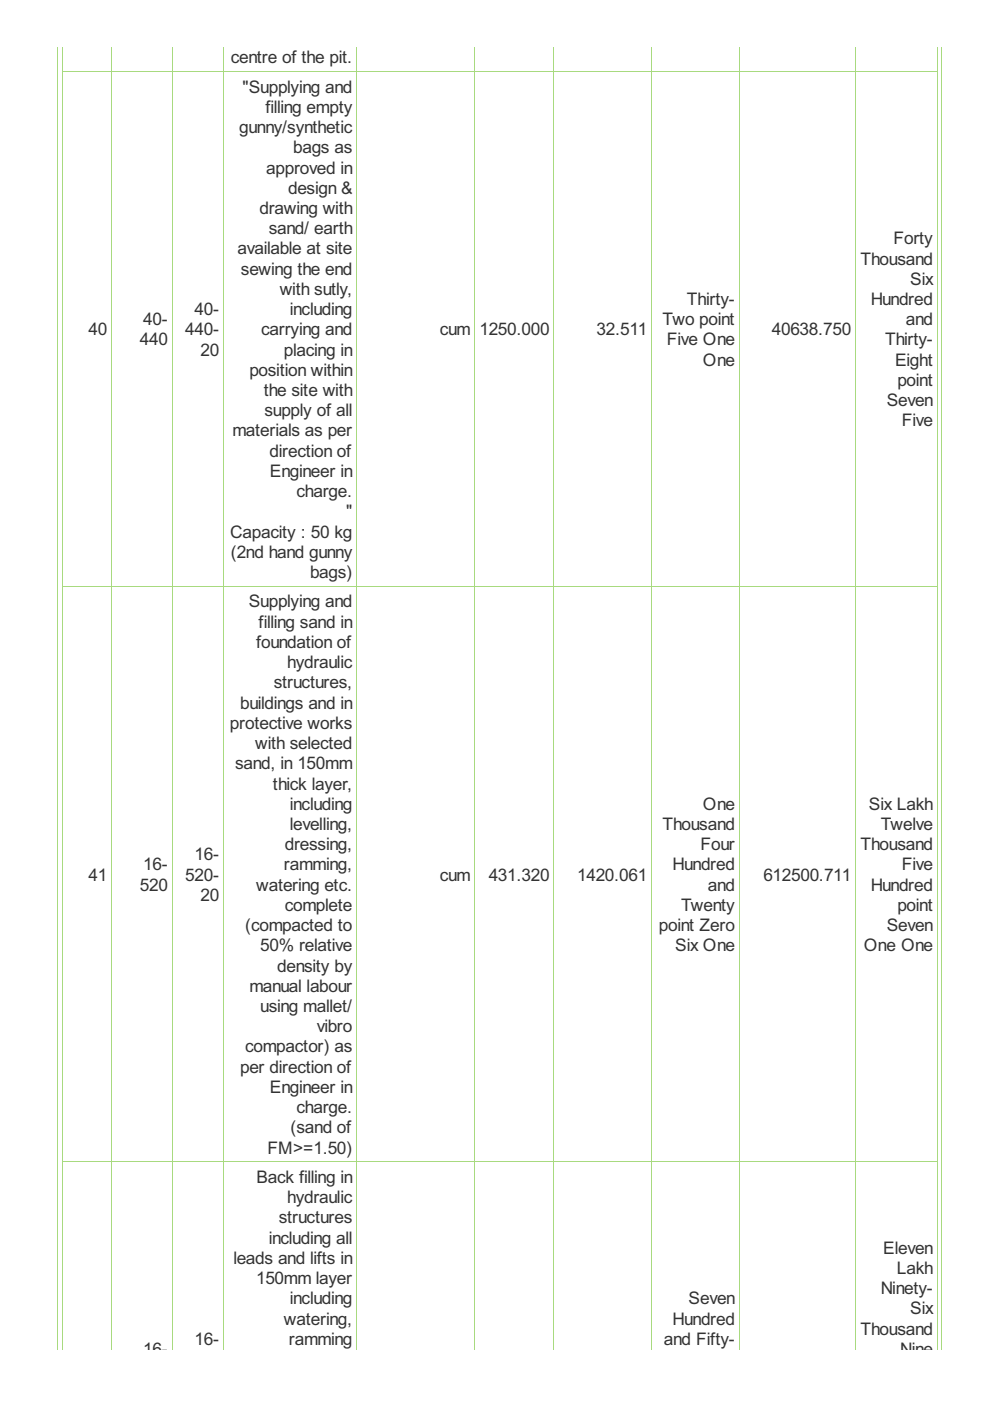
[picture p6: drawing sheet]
<svg xmlns="http://www.w3.org/2000/svg" width="210mm" height="297mm" viewBox="0 0 210 297" stroke-linecap="round" stroke-linejoin="round" font-family="sans-serif">
<defs><g id="words">
<g font-size="4.1" fill="#333">
<text x="48.9" y="13.4">centre of the pit.</text>
<text x="51.4" y="19.6">&quot;Supplying and</text>
<text x="56.3" y="23.9">filling empty</text>
<text x="50.7" y="28.2">gunny/synthetic</text>
<text x="62.2" y="32.5">bags as</text>
<text x="56.4" y="36.8">approved in</text>
<text x="61.1" y="41.1">design &amp;</text>
<text x="55" y="45.4">drawing with</text>
<text x="50.4" y="53.9">available at site</text>
<text x="57" y="49.7">sand/ earth</text>
<text x="189.4" y="51.8">Forty</text>
<text x="51.1" y="58.2">sewing the end</text>
<text x="182.5" y="56.1">Thousand</text>
<text x="59.3" y="62.5">with sutly,</text>
<text x="145.7" y="64.7">Thirty-</text>
<text x="184.6" y="64.7">Hundred</text>
<text x="193" y="60.4">Six</text>
<text x="18.7" y="71.1">40</text>
<text x="30.4" y="68.9">40-</text>
<text x="39.3" y="71.1">440-</text>
<text x="41.3" y="66.8">40-</text>
<text x="55.4" y="71.1">carrying and</text>
<text x="61.4" y="66.8">including</text>
<text x="93.2" y="71.1">cum</text>
<text x="101.6" y="71.1">1250.000</text>
<text x="126.5" y="71.1">32.511</text>
<text x="140.5" y="68.9">Two point</text>
<text x="163.6" y="71.1">40638.750</text>
<text x="192" y="68.9">and</text>
<text x="29.6" y="73.2">440</text>
<text x="42.5" y="75.4">20</text>
<text x="60.2" y="75.4">placing in</text>
<text x="141.4" y="73.2">Five One</text>
<text x="149.1" y="77.5">One</text>
<text x="187.6" y="73.2">Thirty-</text>
<text x="189.8" y="77.5">Eight</text>
<text x="52.9" y="79.7">position within</text>
<text x="55.9" y="84">the site with</text>
<text x="190.3" y="81.8">point</text>
<text x="56.1" y="88.2">supply of all</text>
<text x="188" y="86.1">Seven</text>
<text x="49.3" y="92.5">materials as per</text>
<text x="191.2" y="90.4">Five</text>
<text x="57.2" y="96.8">direction of</text>
<text x="57.2" y="101.1">Engineer in</text>
<text x="62.9" y="105.4">charge.</text>
<text x="48.8" y="114">Capacity : 50 kg</text>
<text x="73.4" y="109.7">&quot;</text>
<text x="48.9" y="118.3">(2nd hand gunny</text>
<text x="65.7" y="122.5">bags)</text>
<text x="52.8" y="128.8">Supplying and</text>
<text x="54.3" y="137.4">foundation of</text>
<text x="54.8" y="133.1">filling sand in</text>
<text x="60.9" y="141.7">hydraulic</text>
<text x="58.1" y="146">structures,</text>
<text x="48.8" y="154.5">protective works</text>
<text x="50.9" y="150.2">buildings and in</text>
<text x="54.1" y="158.8">with selected</text>
<text x="49.8" y="163.1">sand, in 150mm</text>
<text x="57.9" y="167.4">thick layer,</text>
<text x="61.4" y="171.7">including</text>
<text x="149.1" y="171.7">One</text>
<text x="184.2" y="171.7">Six Lakh</text>
<text x="61.4" y="176">levelling,</text>
<text x="140.5" y="176">Thousand</text>
<text x="186.7" y="176">Twelve</text>
<text x="30.4" y="184.5">16-</text>
<text x="41.3" y="182.4">16-</text>
<text x="60.2" y="184.5">ramming,</text>
<text x="60.4" y="180.3">dressing,</text>
<text x="142.6" y="184.5">Hundred</text>
<text x="148.5" y="180.3">Four</text>
<text x="182.5" y="180.3">Thousand</text>
<text x="191.2" y="184.5">Five</text>
<text x="18.7" y="186.7">41</text>
<text x="29.6" y="188.8">520</text>
<text x="39.3" y="186.7">520-</text>
<text x="42.5" y="191">20</text>
<text x="54.3" y="188.8">watering etc.</text>
<text x="93.2" y="186.7">cum</text>
<text x="103.6" y="186.7">431.320</text>
<text x="122.4" y="186.7">1420.061</text>
<text x="150.1" y="188.8">and</text>
<text x="161.9" y="186.7">612500.711</text>
<text x="184.6" y="188.8">Hundred</text>
<text x="52" y="197.4">(compacted to</text>
<text x="60.4" y="193.1">complete</text>
<text x="139.7" y="197.4">point Zero</text>
<text x="144.4" y="193.1">Twenty</text>
<text x="188" y="197.4">Seven</text>
<text x="190.3" y="193.1">point</text>
<text x="55.2" y="201.7">50% relative</text>
<text x="143.2" y="201.7">Six One</text>
<text x="183.2" y="201.7">One One</text>
<text x="58.8" y="206">density by</text>
<text x="52.9" y="210.3">manual labour</text>
<text x="55.2" y="214.6">using mallet/</text>
<text x="67.2" y="218.8">vibro</text>
<text x="50.9" y="227.4">per direction of</text>
<text x="52" y="223.1">compactor) as</text>
<text x="57.2" y="231.7">Engineer in</text>
<text x="62.9" y="236">charge.</text>
<text x="56.7" y="244.6">FM&gt;=1.50)</text>
<text x="61.6" y="240.3">(sand of</text>
<text x="54.4" y="250.8">Back filling in</text>
<text x="60.9" y="255.1">hydraulic</text>
<text x="57" y="263.7">including all</text>
<text x="59.1" y="259.4">structures</text>
<text x="49.5" y="268">leads and lifts in</text>
<text x="187.3" y="265.8">Eleven</text>
<text x="54.3" y="272.3">150mm layer</text>
<text x="186.7" y="274.4">Ninety-</text>
<text x="190.1" y="270.1">Lakh</text>
<text x="60.2" y="280.8">watering,</text>
<text x="61.4" y="276.6">including</text>
<text x="142.6" y="280.8">Hundred</text>
<text x="146" y="276.6">Seven</text>
<text x="193" y="278.7">Six</text>
<text x="30.4" y="287.3">16-</text>
<text x="41.3" y="285.1">16-</text>
<text x="61.3" y="285.1">ramming</text>
<text x="140.8" y="285.1">and Fifty-</text>
<text x="182.5" y="283">Thousand</text>
<text x="190.9" y="287.3">Nine</text>
</g>
</g></defs>
<g fill="none" stroke="#a8da7f" stroke-width=".21">
<path d="M12.2 9.9v276.2M13.2 15.1h185.6M13.3 9.9v276.2M23.7 9.9v276.2M36.5 9.9v276.2M47.4 9.9v276.2M75.6 9.9v276.2M100.7 9.9v276.2M117.5 9.9v276.2M138.2 9.9v276.2M156.8 9.9v276.2M181.4 9.9v276.2"/>
<path d="M198.7 9.9v276.2M199.6 9.9v276.2M13.2 124.2h185.6M13.2 246.3h185.6"/>
</g>
<use href="#words"/>
</svg>
